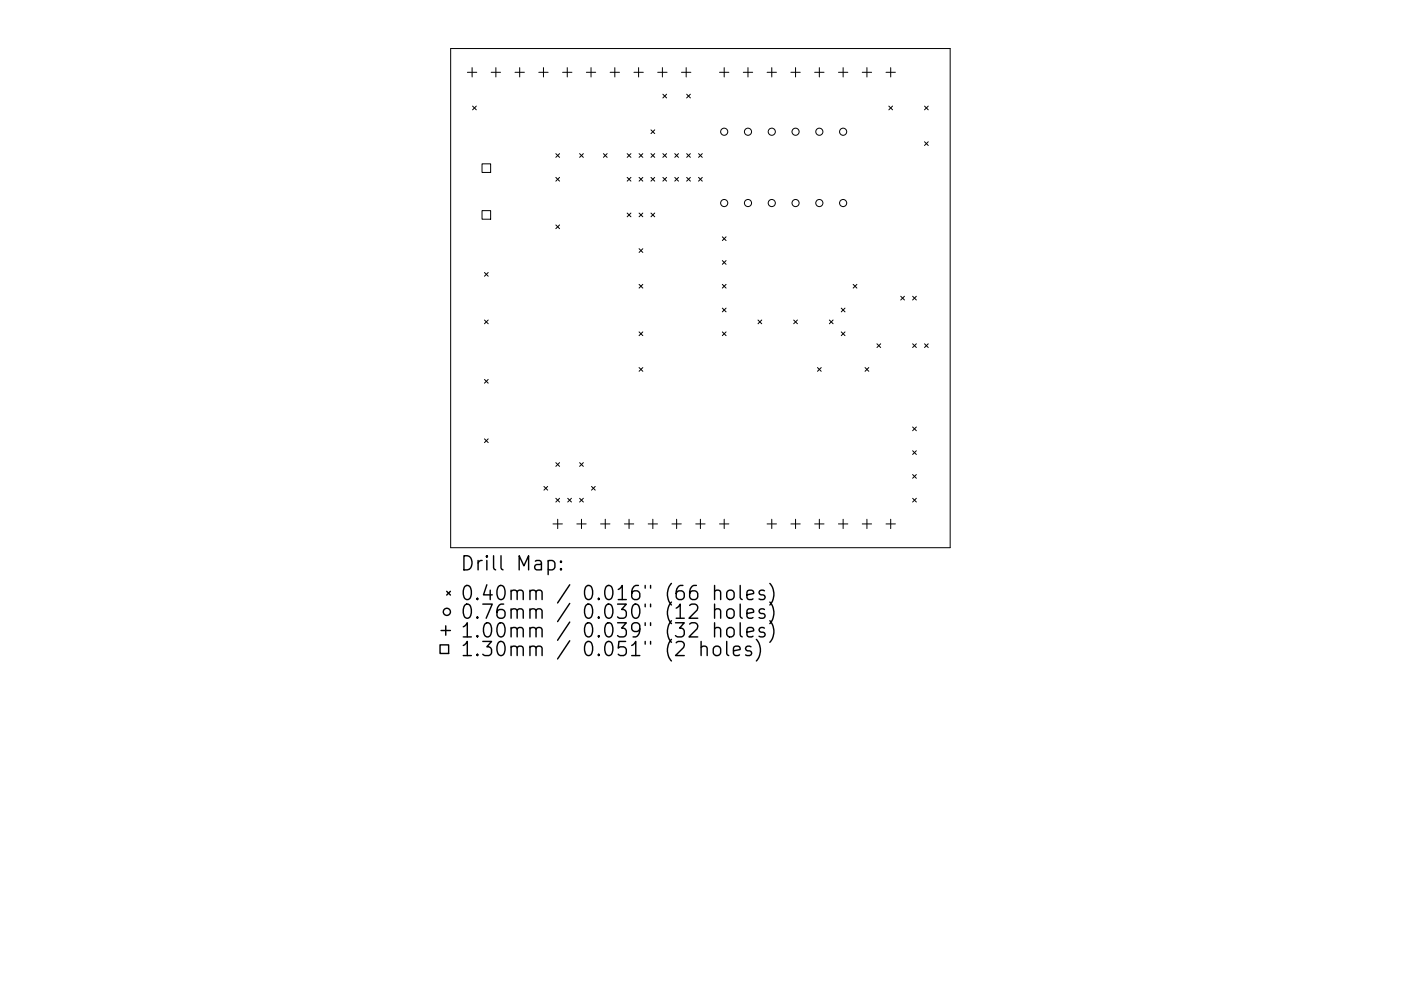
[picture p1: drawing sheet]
<svg xmlns="http://www.w3.org/2000/svg" width="297mm" height="210mm" viewBox="0 0 297 210" stroke-linecap="round" stroke-linejoin="round" font-family="sans-serif">
<defs><g id="words">
<g font-size="4.2">
<text x="97.5" y="121.1">Drill Map:</text>
<text x="97.5" y="127.4">0.40mm / 0.016&quot; (66 holes)</text>
<text x="97.5" y="131.3">0.76mm / 0.030&quot; (12 holes)</text>
<text x="97.5" y="135.3">1.00mm / 0.039&quot; (32 holes)</text>
<text x="97.5" y="139.2">1.30mm / 0.051&quot; (2 holes)</text>
</g>
</g></defs>
<g fill="none" stroke="#000" stroke-width=".21">
<path d="M95.5 10.3h106v105.9h-106zM99.1 15.3h2M100.1 14.3v2M104.1 15.3h2M105.1 14.3v2M109.2 15.3h2M110.2 14.3v2M114.2 15.3h2M115.2 14.3v2M119.3 15.3h2M120.3 14.3v2M124.3 15.3h2"/>
<path d="M125.3 14.3v2M129.4 15.3h1.9M130.4 14.3v2M134.4 15.3h2M135.4 14.3v2M139.4 15.3h2M140.4 14.3v2M140.5 20l.8 .8M141.3 20l-.8 .8M144.5 15.3h2M145.5 14.3v2M145.6 20l.8 .8"/>
<path d="M146.4 20l-.8 .8M152.6 15.3h1.9M153.5 14.3v2M157.6 15.3h2M158.6 14.3v2M162.6 15.3h2M163.6 14.3v2M167.7 15.3h2M168.7 14.3v2M172.7 15.3h2M173.7 14.3v2M177.8 15.3h2"/>
<path d="M178.8 14.3v2M182.8 15.3h2M183.8 14.3v2M187.9 15.3h1.9M188.8 14.3v2M100.2 22.5l.8 .8M101 22.5l-.8 .8M102.2 34.8h1.8v1.8h-1.8zM117.8 32.6l.8 .8M117.8 37.6l.8 .8M118.6 32.6l-.8 .8M118.6 37.6l-.8 .8"/>
<path d="M122.9 32.6l.8 .8M123.7 32.6l-.8 .8M127.9 32.6l.8 .8M128.7 32.6l-.8 .8M133 37.6l.8 .8M133 32.6l.8 .8M133.8 37.6l-.8 .8M133.8 32.6l-.8 .8M135.5 32.6l.8 .8M135.5 37.6l.8 .8M136.3 32.6l-.8 .8M136.3 37.6l-.8 .8"/>
<path d="M138 37.6l.8 .8M138 27.6l.8 .7M138 32.6l.8 .8M138.8 32.6l-.8 .8M138.8 27.6l-.8 .7M138.8 37.6l-.8 .8M140.5 32.6l.8 .8M140.5 37.6l.8 .8M141.3 37.6l-.8 .8M141.3 32.6l-.8 .8M143.1 37.6l.8 .8M143.1 32.6l.8 .8"/>
<path d="M143.9 37.6l-.8 .8M143.9 32.6l-.8 .8M145.6 37.6l.8 .8M145.6 32.6l.8 .8M146.4 37.6l-.8 .8M146.4 32.6l-.8 .8M148.1 37.6l.8 .8M148.1 32.6l.8 .8M148.9 32.6l-.8 .8M148.9 37.6l-.8 .8M188.4 22.5l.8 .8M189.2 22.5l-.8 .8"/>
<path d="M196 22.5l.8 .8M196 30.1l.8 .8M196.8 22.5l-.8 .8M196.8 30.1l-.8 .8M102.2 44.7h1.8v1.8h-1.8zM102.7 57.8l.8 .8M103.5 57.8l-.8 .8M117.8 47.7l.8 .8M118.6 47.7l-.8 .8M133 45.2l.8 .8M133.8 45.2l-.8 .8M135.5 45.2l.8 .8"/>
<path d="M135.5 52.8l.8 .8M136.3 45.2l-.8 .8M136.3 52.8l-.8 .8M138 45.2l.8 .8M138.8 45.2l-.8 .8M153.1 55.3l.8 .8M153.1 50.2l.8 .8M153.9 50.2l-.8 .8M153.9 55.3l-.8 .8M102.7 67.9l.8 .8M103.5 67.9l-.8 .8M135.5 60.3l.8 .8"/>
<path d="M135.5 70.4l.8 .8M135.5 78l.8 .8M136.3 60.3l-.8 .8M136.3 70.4l-.8 .8M136.3 78l-.8 .8M153.1 60.3l.8 .8M153.1 65.4l.8 .8M153.1 70.4l.8 .8M153.9 65.4l-.8 .8M153.9 70.4l-.8 .8M153.9 60.3l-.8 .8M160.7 67.9l.8 .8"/>
<path d="M161.5 67.9l-.8 .8M168.3 67.9l.8 .8M169.1 67.9l-.8 .8M173.3 78l.8 .8M174.1 78l-.8 .8M175.8 67.9l.8 .8M176.6 67.9l-.8 .8M178.4 70.4l.8 .8M178.4 65.4l.8 .8M179.2 65.4l-.8 .8M179.2 70.4l-.8 .8M180.9 60.3l.8 .8"/>
<path d="M181.7 60.3l-.8 .8M183.4 78l.8 .8M184.2 78l-.8 .8M185.9 72.9l.8 .8M186.7 72.9l-.8 .8M191 62.9l.8 .7M191.8 62.9l-.8 .7M193.5 62.9l.8 .7M193.5 72.9l.8 .8M194.3 62.9l-.8 .7M194.3 72.9l-.8 .8M196 72.9l.8 .8"/>
<path d="M196.8 72.9l-.8 .8M102.7 80.5l.8 .8M102.7 93.1l.8 .8M103.5 80.5l-.8 .8M103.5 93.1l-.8 .8M117.8 98.2l.8 .7M118.6 98.2l-.8 .7M122.9 98.2l.8 .7M123.7 98.2l-.8 .7M193.5 90.6l.8 .8M193.5 95.6l.8 .8M194.3 90.6l-.8 .8"/>
<path d="M194.3 95.6l-.8 .8M115.3 103.2l.8 .8M116.1 103.2l-.8 .8M117.2 111.2h2M117.8 105.7l.8 .8M118.2 110.2v2M118.6 105.7l-.8 .8M120.4 105.7l.8 .8M121.2 105.7l-.8 .8M122.3 111.2h2M122.9 105.7l.8 .8M123.3 110.2v2"/>
<path d="M123.7 105.7l-.8 .8M125.4 103.2l.8 .8M126.2 103.2l-.8 .8M127.3 111.2h2M128.3 110.2v2M132.4 111.2h2M133.4 110.2v2M137.4 111.2h2M138.4 110.2v2M142.5 111.2h2M143.5 110.2v2M147.5 111.2h2"/>
<path d="M148.5 110.2v2M152.6 111.2h1.9M153.5 110.2v2M162.6 111.2h2M163.6 110.2v2M167.7 111.2h2M168.7 110.2v2M172.7 111.2h2M173.7 110.2v2M177.8 111.2h2M178.8 110.2v2M182.8 111.2h2"/>
<path d="M183.8 110.2v2M187.9 111.2h1.9M188.8 110.2v2M193.5 100.7l.8 .8M193.5 105.7l.8 .8M194.3 100.7l-.8 .8M194.3 105.7l-.8 .8"/>
<circle cx="153.5" cy="27.9" r=".76"/>
<circle cx="158.6" cy="27.9" r=".76"/>
<circle cx="163.6" cy="27.9" r=".76"/>
<circle cx="168.7" cy="27.9" r=".76"/>
<circle cx="173.7" cy="27.9" r=".76"/>
<circle cx="178.8" cy="27.9" r=".76"/>
<circle cx="153.5" cy="43.1" r=".76"/>
<circle cx="158.6" cy="43.1" r=".76"/>
<circle cx="163.6" cy="43.1" r=".76"/>
<circle cx="168.7" cy="43.1" r=".76"/>
<circle cx="173.7" cy="43.1" r=".76"/>
<circle cx="178.8" cy="43.1" r=".76"/>
</g>
<g fill="none" stroke="#000" stroke-width=".3">
<path d="M116.2 119.1l.9-.2 .5 .6v.8l-.2 .5-.3 .1-.9-.1M118.9 119.1l.2 .1-.2 .1-.1-.1 .1-.1v.2M93.3 136.8h1.8v1.8h-1.8zM93.5 133.8h2M94.5 132.8v2M94.7 125.5l.8 .7M95.5 125.5l-.8 .7M118.9 120.6l.2 .2-.2 .1-.1-.1 .1-.2v.3M148.6 137.4a.74 .74 0 0 1 1.3 .1v1.6M148.6 136.1v3M151.4 137.4a.81 .81 0 0 1 .8-.3 .81 .81 0 0 1 .6 .6v.8a.81 .81 0 0 1-.8 .6 .81 .81 0 0 1-.8-.6v-.8zM151.5 125.5a.74 .74 0 0 1 1.3 .1v1.6"/>
<path d="M151.5 129.5a.74 .74 0 0 1 1.3 .1v1.6M151.5 133.4a.74 .74 0 0 1 1.3 .2v1.5M151.5 124.2v3M151.5 128.2v3M151.5 132.1v3M154.1 136.1v2.6l.4 .4M154.2 125.5a.81 .81 0 0 1 .8-.3 .81 .81 0 0 1 .6 .6v.8a.81 .81 0 0 1-.7 .6 .81 .81 0 0 1-.8-.6v-.8zM154.2 133.4a.81 .81 0 0 1 .8-.3 .81 .81 0 0 1 .6 .6v.9a.81 .81 0 0 1-.7 .6 .81 .81 0 0 1-.8-.6v-.9zM154.4 129.3a.81 .81 0 0 1 1.2 .4v.9a.81 .81 0 0 1-.7 .6 .81 .81 0 0 1-.8-.6v-.9zM155.5 138.1l1.4-.3-.1-.6-.9-.1-.4 .4v1.2l.1 .2 .3 .2 .9-.2M156.9 124.2v2.6l.5 .4M156.9 128.2v2.5l.5 .5"/>
<path d="M156.9 132.1v2.6l.5 .4M158.4 126.2l1.4-.3-.2-.5-.8-.2-.4 .4v1.2l.1 .3 .3 .1 .8-.1M158.4 130.2l1.4-.3-.2-.6-.8-.1-.4 .4v1.1l.1 .3 .3 .2 .8-.2M158.4 134.1l1.4-.3-.2-.5-.8-.2-.4 .5v1.1l.1 .3 .3 .1 .8-.1M159.2 137.2l-.7-.1-.4 .4 .1 .4 1 .3 .2 .3-.2 .4-.3 .2-.8-.2M160.4 135.7a3.4 3.4 0 0 1 0 4.5M162.1 125.4l-.7-.2-.5 .4 .2 .5 1 .3 .1 .2-.1 .5-.3 .1-.9-.1M162.1 129.3l-.7-.1-.5 .4 .2 .4 1 .3 .1 .3-.1 .4-.3 .2-.9-.2M162.1 133.3l-.7-.2-.5 .5 .2 .4 1 .3 .1 .3-.1 .4-.3 .1-.9-.1M163.2 123.8a3.4 3.4 0 0 1 0 4.6M163.2 127.7a3.4 3.4 0 0 1 0 4.6M163.2 131.7a3.4 3.4 0 0 1 0 4.6"/>
<circle cx="94.7" cy="129.8" r=".76"/>
</g>
<use href="#words"/>
</svg>
